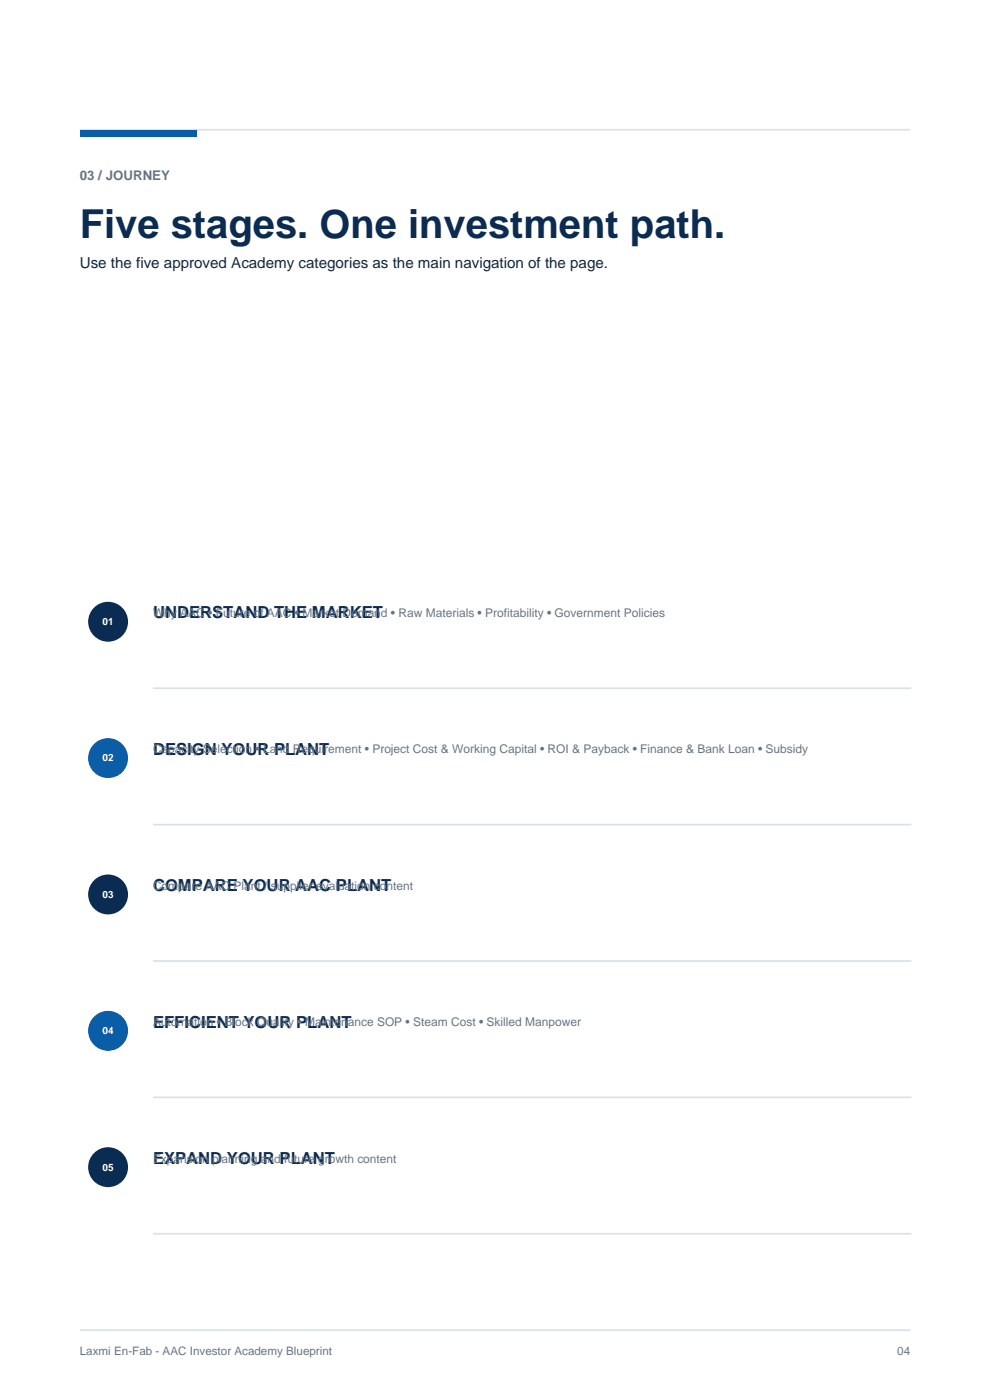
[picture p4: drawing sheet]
<svg xmlns="http://www.w3.org/2000/svg" width="210mm" height="297mm" viewBox="0 0 210 297" stroke-linecap="round" stroke-linejoin="round" font-family="sans-serif">
<defs><g id="words">
<text font-size="8.5" fill="#0b2c52" x="16.9" y="50.4">Five stages. One investment path.</text>
<g font-size="3.5" fill="#0b2c52">
<text x="32.5" y="131.2">UNDERSTAND THE MARKET</text>
<text x="32.5" y="160.1">DESIGN YOUR PLANT</text>
<text x="32.5" y="189.1">COMPARE YOUR AAC PLANT</text>
<text x="32.5" y="218">EFFICIENT YOUR PLANT</text>
<text x="32.5" y="246.9">EXPAND YOUR PLANT</text>
</g>
<text font-size="3.2" fill="#172635" x="16.9" y="56.8">Use the five approved Academy categories as the main navigation of the page.</text>
<text font-size="2.8" fill="#687582" x="16.9" y="38.1">03 / JOURNEY</text>
<g font-size="2.5" fill="#687582">
<text x="32.5" y="130.9">Why AAC • Future of AAC • Market Demand • Raw Materials • Profitability • Government Policies</text>
<text x="32.5" y="159.8">Capacity Selection • Land Requirement • Project Cost &amp; Working Capital • ROI &amp; Payback • Finance &amp; Bank Loan • Subsidy</text>
<text x="32.5" y="188.8">Compare AAC Plant / supplier evaluation content</text>
<text x="32.5" y="217.7">Automation • Block Quality • Maintenance SOP • Steam Cost • Skilled Manpower</text>
<text x="32.5" y="246.6">Expansion planning and future growth content</text>
<text x="16.9" y="287.5">Laxmi En-Fab - AAC Investor Academy Blueprint</text>
<text x="190.3" y="287.5">04</text>
</g>
<g font-size="2.1" fill="#fff">
<text x="21.8" y="132.6">01</text>
<text x="21.8" y="161.5">02</text>
<text x="21.8" y="190.5">03</text>
<text x="21.8" y="219.4">04</text>
<text x="21.8" y="248.3">05</text>
</g>
</g></defs>
<path d="M16.9 27.5h176.2" fill="none" stroke="#d7e1e9" stroke-width=".35"/>
<path d="M16.9 27.5h24.7v1.4h-24.7z" fill-rule="evenodd" fill="#0a5ea8"/>
<circle cx="22.9" cy="131.9" r="4.2" fill="#0b2c52"/>
<path d="M32.5 146h160.8" fill="none" stroke="#d7e1e9" stroke-width=".35"/>
<circle cx="22.9" cy="160.8" r="4.2" fill="#0a5ea8"/>
<path d="M32.5 174.9h160.8" fill="none" stroke="#d7e1e9" stroke-width=".35"/>
<circle cx="22.9" cy="189.8" r="4.2" fill="#0b2c52"/>
<path d="M32.5 203.9h160.8" fill="none" stroke="#d7e1e9" stroke-width=".35"/>
<circle cx="22.9" cy="218.7" r="4.2" fill="#0a5ea8"/>
<path d="M32.5 232.8h160.8" fill="none" stroke="#d7e1e9" stroke-width=".35"/>
<circle cx="22.9" cy="247.6" r="4.2" fill="#0b2c52"/>
<path d="M32.5 261.7h160.8M16.9 282.2h176.2" fill="none" stroke="#d7e1e9" stroke-width=".35"/>
<use href="#words"/>
</svg>
